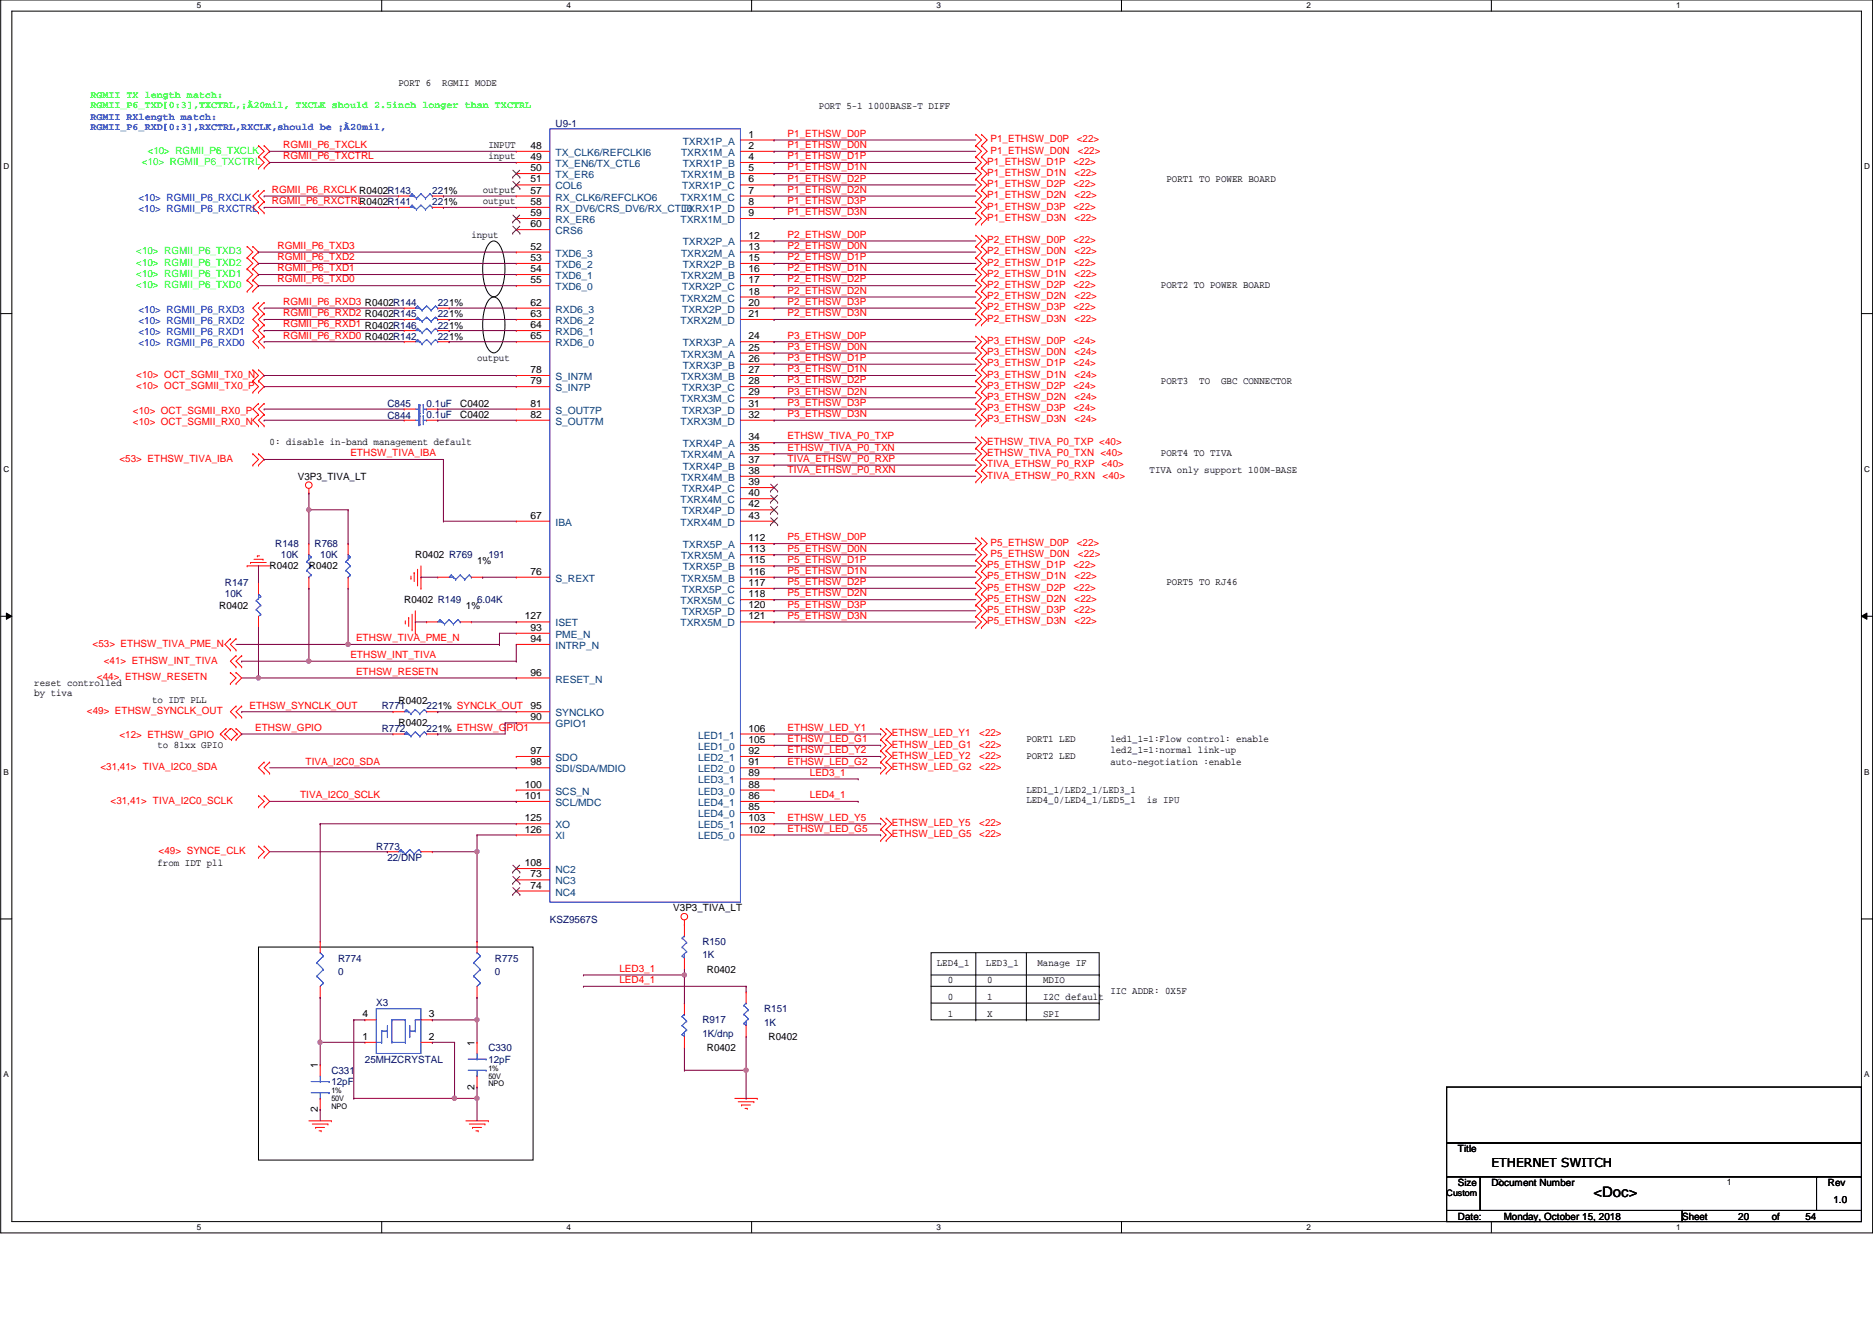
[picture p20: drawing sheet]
<svg xmlns="http://www.w3.org/2000/svg" width="420mm" height="297mm" viewBox="0 0 420 297" stroke-linecap="round" stroke-linejoin="round" font-family="sans-serif">
<defs><g id="words">
<text font-size="3.3" x="357.5" y="268.5">&lt;Doc&gt;</text>
<text font-size="2.8" x="334.6" y="261.7">ETHERNET SWITCH</text>
<g font-size="2.2" fill="#0f0">
<text x="20.3" y="22">RGMII TX length match:</text>
<text x="20.3" y="24.2">RGMII_P6_TXD[0:3],TXCTRL,¡À20mil, TXCLK should 2.5inch longer than TXCTRL</text>
<text x="33.1" y="34.5">&lt;10&gt; RGMII_P6_TXCLK</text>
<text x="30.6" y="59.6">&lt;10&gt; RGMII_P6_TXD2</text>
<text x="30.6" y="62.1">&lt;10&gt; RGMII_P6_TXD1</text>
<text x="30.6" y="64.6">&lt;10&gt; RGMII_P6_TXD0</text>
</g>
<g font-size="2.2">
<text x="89.4" y="19.4">PORT 6</text>
<text x="99.2" y="19.4">RGMII MODE</text>
<text x="183.7" y="24.4">PORT 5-1 1000BASE-T DIFF</text>
<text x="109.5" y="33.2">INPUT</text>
<text x="109.5" y="35.8">input</text>
<text x="119" y="33.4">48</text>
<text x="119" y="35.9">49</text>
<text x="167.9" y="30.9">1</text>
<text x="167.9" y="33.4">2</text>
<text x="167.9" y="35.9">4</text>
<text x="119" y="38.4">50</text>
<text x="119" y="40.9">51</text>
<text x="167.9" y="38.4">5</text>
<text x="167.9" y="40.9">6</text>
<text x="261.7" y="40.8">PORT1 TO POWER BOARD</text>
<text x="108.3" y="43.3">output</text>
<text x="108.3" y="45.8">output</text>
<text x="119" y="43.4">57</text>
<text x="119" y="46">58</text>
<text x="167.9" y="43.4">7</text>
<text x="167.9" y="46">8</text>
<text x="105.7" y="53.3">input</text>
<text x="119" y="48.5">59</text>
<text x="119" y="51">60</text>
<text x="167.9" y="48.5">9</text>
<text x="167.9" y="53.5">12</text>
<text x="119" y="56">52</text>
<text x="119" y="58.5">53</text>
<text x="167.9" y="56">13</text>
<text x="167.9" y="58.5">15</text>
<text x="119" y="61">54</text>
<text x="119" y="63.5">55</text>
<text x="167.9" y="61">16</text>
<text x="167.9" y="63.5">17</text>
<text x="260.4" y="64.7">PORT2 TO POWER BOARD</text>
<text x="119" y="68.6">62</text>
<text x="119" y="71.1">63</text>
<text x="167.9" y="66.1">18</text>
<text x="167.9" y="68.6">20</text>
<text x="167.9" y="71.1">21</text>
<text x="119" y="73.6">64</text>
<text x="119" y="76.1">65</text>
<text x="167.9" y="76.1">24</text>
<text x="107" y="81">output</text>
<text x="119" y="83.7">78</text>
<text x="167.9" y="78.7">25</text>
<text x="167.9" y="81.2">26</text>
<text x="167.9" y="83.7">27</text>
<text x="119" y="86.2">79</text>
<text x="167.9" y="86.2">28</text>
<text x="167.9" y="88.7">29</text>
<text x="260.4" y="86.1">PORT3</text>
<text x="269" y="86.1">TO</text>
<text x="273.9" y="86.1">GBC CONNECTOR</text>
<text x="103.2" y="93.8">C0402</text>
<text x="103.2" y="91.3">C0402</text>
<text x="119" y="91.2">81</text>
<text x="119" y="93.7">82</text>
<text x="167.9" y="91.2">31</text>
<text x="167.9" y="93.7">32</text>
<text x="60.5" y="99.9">0: disable in-band management default</text>
<text x="167.9" y="98.8">34</text>
<text x="167.9" y="101.3">35</text>
<text x="66.8" y="107.6">V3P3_TIVA_LT</text>
<text x="167.9" y="103.8">37</text>
<text x="167.9" y="106.3">38</text>
<text x="257.9" y="106.2">TIVA only support 100M-BASE</text>
<text x="260.4" y="102.4">PORT4 TO TIVA</text>
<text x="167.9" y="108.8">39</text>
<text x="167.9" y="111.3">40</text>
<text x="167.9" y="113.8">42</text>
<text x="119" y="116.4">67</text>
<text x="167.9" y="116.4">43</text>
<text x="93.2" y="125.2">R0402 R769</text>
<text x="167.9" y="121.4">112</text>
<text x="167.9" y="123.9">113</text>
<text x="60.5" y="127.8">R0402</text>
<text x="69.3" y="127.8">R0402</text>
<text x="107" y="126.5">1%</text>
<text x="119" y="128.9">76</text>
<text x="167.9" y="126.4">115</text>
<text x="167.9" y="128.9">116</text>
<text x="167.9" y="131.4">117</text>
<text x="261.7" y="131.3">PORT5 TO RJ46</text>
<text x="49.2" y="136.6">R0402</text>
<text x="90.7" y="135.3">R0402 R149</text>
<text x="104.5" y="136.6">1%</text>
<text x="167.9" y="134">118</text>
<text x="167.9" y="136.5">120</text>
<text x="117.8" y="139">127</text>
<text x="119" y="141.5">93</text>
<text x="167.9" y="139">121</text>
<text x="119" y="144">94</text>
<text x="7.7" y="153.9">reset controlled</text>
<text x="119" y="151.6">96</text>
<text x="7.7" y="156.2">by tiva</text>
<text x="34.1" y="157.7">to IDT PLL</text>
<text x="89.4" y="157.9">R0402</text>
<text x="119" y="161.6">90</text>
<text x="119" y="159.1">95</text>
<text x="35.3" y="167.8">to 81xx GPIO</text>
<text x="89.4" y="162.9">R0402</text>
<text x="167.9" y="166.7">105</text>
<text x="167.9" y="164.1">106</text>
<text x="230.2" y="166.5">PORT1 LED</text>
<text x="249.1" y="166.5">led1_1=1:Flow control: enable</text>
<text x="119" y="169.2">97</text>
<text x="119" y="171.7">98</text>
<text x="167.9" y="171.7">91</text>
<text x="167.9" y="169.2">92</text>
<text x="230.2" y="170.3">PORT2 LED</text>
<text x="249.1" y="169">led2_1=1:normal link-up</text>
<text x="249.1" y="171.5">auto-negotiation :enable</text>
<text x="117.8" y="176.7">100</text>
<text x="117.8" y="179.2">101</text>
<text x="167.9" y="179.2">86</text>
<text x="167.9" y="176.7">88</text>
<text x="167.9" y="174.2">89</text>
<text x="230.2" y="177.8">LED1_1/LED2_1/LED3_1</text>
<text x="117.8" y="184.3">125</text>
<text x="167.9" y="181.7">85</text>
<text x="167.9" y="184.3">103</text>
<text x="230.2" y="180.1">LED4_0/LED4_1/LED5_1</text>
<text x="257.2" y="180.1">is IPU</text>
<text x="117.8" y="186.8">126</text>
<text x="167.9" y="186.8">102</text>
<text x="35.3" y="194.2">from IDT pll</text>
<text x="117.8" y="194.3">108</text>
<text x="119" y="196.8">73</text>
<text x="119" y="199.3">74</text>
<text x="151" y="204.4">V3P3_TIVA_LT</text>
<text x="158.6" y="218.3">R0402</text>
<text x="210.1" y="216.8">LED4_1</text>
<text x="212.6" y="220.6">0</text>
<text x="221.2" y="216.8">LED3_1</text>
<text x="221.4" y="220.6">0</text>
<text x="232.7" y="216.8">Manage IF</text>
<text x="234" y="220.6">MDIO</text>
<text x="212.6" y="224.4">0</text>
<text x="221.4" y="224.4">1</text>
<text x="234" y="224.4">I2C default</text>
<text x="249.1" y="223.1">IIC ADDR: 0X5F</text>
<text x="81.4" y="228.3">4</text>
<text x="81.4" y="233.3">1</text>
<text x="96.2" y="228.3">3</text>
<text x="96.2" y="233.3">2</text>
<text x="172.4" y="233.3">R0402</text>
<text x="212.6" y="228.1">1</text>
<text x="221.4" y="228.1">X</text>
<text x="234" y="228.1">SPI</text>
<text x="71.3" y="239.6" transform="rotate(-90 71.3 239.6)">1</text>
<text x="106.5" y="234.6" transform="rotate(-90 106.5 234.6)">1</text>
<text x="158.6" y="235.9">R0402</text>
<text x="106.5" y="244.4" transform="rotate(-90 106.5 244.4)">2</text>
<text x="71.3" y="249.5" transform="rotate(-90 71.3 249.5)">2</text>
<text x="327.1" y="258.5">Title</text>
<text x="327.1" y="266.1">Size</text>
<text x="334.6" y="266.1">Document Number</text>
<text x="410" y="266.1">Rev</text>
<text x="411.3" y="269.8">1.0</text>
<text x="327.1" y="273.6">Date:</text>
<text x="337.3" y="273.6">Monday, October 15, 2018</text>
<text x="377.3" y="273.6">Sheet</text>
<text x="389.9" y="273.6">20</text>
<text x="397.5" y="273.6">of</text>
<text x="405" y="273.6">54</text>
</g>
<g font-size="2.2" fill="#00f">
<text x="20.3" y="27">RGMII RXlength match:</text>
<text x="20.3" y="29.3">RGMII_P6_RXD[0:3],RXCTRL,RXCLK,should be ¡À20mil,</text>
<text x="31.1" y="45">&lt;10&gt; RGMII_P6_RXCLK</text>
<text x="31.1" y="47.5">&lt;10&gt; RGMII_P6_RXCTRL</text>
<text x="31.1" y="70.1">&lt;10&gt; RGMII_P6_RXD3</text>
<text x="31.1" y="72.7">&lt;10&gt; RGMII_P6_RXD2</text>
<text x="31.1" y="75.2">&lt;10&gt; RGMII_P6_RXD1</text>
<text x="31.1" y="77.7">&lt;10&gt; RGMII_P6_RXD0</text>
</g>
<g font-size="2.2" fill="#000080">
<text x="124.6" y="28.4">U9-1</text>
<text x="97" y="43.5">221%</text>
<text x="97" y="46">221%</text>
<text x="98.2" y="68.7">221%</text>
<text x="98.2" y="71.2">221%</text>
<text x="98.2" y="73.7">221%</text>
<text x="98.2" y="76.2">221%</text>
<text x="86.9" y="94.1">C844</text>
<text x="86.9" y="91.3">C845</text>
<text x="95.7" y="91.3">0.1uF</text>
<text x="95.7" y="93.8">0.1uF</text>
<text x="61.8" y="122.7">R148</text>
<text x="63" y="125.2">10K</text>
<text x="70.6" y="122.7">R768</text>
<text x="71.8" y="125.2">10K</text>
<text x="109.5" y="125.2">191</text>
<text x="50.5" y="131.5">R147</text>
<text x="50.5" y="134">10K</text>
<text x="107" y="135.3">6.04K</text>
<text x="85.6" y="159.2">R771</text>
<text x="95.7" y="159.2">221% SYNCLK_OUT</text>
<text x="85.6" y="164.2">R772</text>
<text x="95.7" y="164.2">221% ETHSW_GPIO1</text>
<text x="84.4" y="190.6">R773</text>
<text x="86.9" y="193.1">22/DNP</text>
<text x="123.3" y="207">KSZ9567S</text>
<text x="75.9" y="215.8">R774</text>
<text x="111" y="215.8">R775</text>
<text x="157.6" y="212">R150</text>
<text x="157.6" y="215">1K</text>
<text x="75.9" y="218.8">0</text>
<text x="111" y="218.8">0</text>
<text x="84.4" y="225.8">X3</text>
<text x="171.4" y="227.1">R151</text>
<text x="157.6" y="229.6">R917</text>
<text x="157.6" y="232.6">1K/dnp</text>
<text x="171.4" y="230.1">1K</text>
<text x="81.9" y="238.4">25MHZCRYSTAL</text>
<text x="109.5" y="238.4">12pF</text>
<text x="109.5" y="235.9">C330</text>
<text x="74.3" y="243.4">12pF</text>
<text x="74.3" y="240.9">C331</text>
</g>
<g font-size="2.2" fill="#f00">
<text x="63.5" y="33.2">RGMII_P6_TXCLK</text>
<text x="63.5" y="35.7">RGMII_P6_TXCTRL</text>
<text x="176.7" y="30.7">P1_ETHSW_D0P</text>
<text x="176.7" y="33.2">P1_ETHSW_D0N</text>
<text x="176.7" y="35.7">P1_ETHSW_D1P</text>
<text x="222.2" y="31.9">P1_ETHSW_D0P</text>
<text x="222.2" y="34.5">P1_ETHSW_D0N</text>
<text x="241.5" y="31.9">&lt;22&gt;</text>
<text x="241.8" y="34.5">&lt;22&gt;</text>
<text x="176.7" y="38.2">P1_ETHSW_D1N</text>
<text x="176.7" y="40.8">P1_ETHSW_D2P</text>
<text x="221.4" y="37">P1_ETHSW_D1P</text>
<text x="221.4" y="39.5">P1_ETHSW_D1N</text>
<text x="221.4" y="42">P1_ETHSW_D2P</text>
<text x="240.8" y="37">&lt;22&gt;</text>
<text x="240.8" y="42">&lt;22&gt;</text>
<text x="241" y="39.5">&lt;22&gt;</text>
<text x="61" y="45.8">RGMII_P6_RXCTRLR0402R141</text>
<text x="61" y="43.3">RGMII_P6_RXCLK R0402R143</text>
<text x="176.7" y="43.3">P1_ETHSW_D2N</text>
<text x="176.7" y="45.8">P1_ETHSW_D3P</text>
<text x="221.4" y="44.5">P1_ETHSW_D2N</text>
<text x="221.4" y="47">P1_ETHSW_D3P</text>
<text x="240.8" y="47">&lt;22&gt;</text>
<text x="241" y="44.5">&lt;22&gt;</text>
<text x="176.7" y="48.3">P1_ETHSW_D3N</text>
<text x="176.7" y="53.3">P2_ETHSW_D0P</text>
<text x="221.4" y="49.5">P1_ETHSW_D3N</text>
<text x="241" y="49.5">&lt;22&gt;</text>
<text x="62.3" y="55.8">RGMII_P6_TXD3</text>
<text x="62.3" y="58.4">RGMII_P6_TXD2</text>
<text x="176.7" y="58.4">P2_ETHSW_D1P</text>
<text x="176.7" y="55.8">P2_ETHSW_D0N</text>
<text x="221.4" y="54.6">P2_ETHSW_D0P</text>
<text x="221.4" y="57.1">P2_ETHSW_D0N</text>
<text x="221.4" y="59.6">P2_ETHSW_D1P</text>
<text x="240.8" y="54.6">&lt;22&gt;</text>
<text x="240.8" y="59.6">&lt;22&gt;</text>
<text x="241" y="57.1">&lt;22&gt;</text>
<text x="62.3" y="60.9">RGMII_P6_TXD1</text>
<text x="62.3" y="63.4">RGMII_P6_TXD0</text>
<text x="176.7" y="63.4">P2_ETHSW_D2P</text>
<text x="176.7" y="65.9">P2_ETHSW_D2N</text>
<text x="176.7" y="60.9">P2_ETHSW_D1N</text>
<text x="221.4" y="62.1">P2_ETHSW_D1N</text>
<text x="221.4" y="64.6">P2_ETHSW_D2P</text>
<text x="240.8" y="64.6">&lt;22&gt;</text>
<text x="241" y="62.1">&lt;22&gt;</text>
<text x="63.5" y="68.4">RGMII_P6_RXD3 R0402R144</text>
<text x="63.5" y="71">RGMII_P6_RXD2 R0402R145</text>
<text x="176.7" y="71">P2_ETHSW_D3N</text>
<text x="176.7" y="68.4">P2_ETHSW_D3P</text>
<text x="221.4" y="67.1">P2_ETHSW_D2N</text>
<text x="221.4" y="69.6">P2_ETHSW_D3P</text>
<text x="240.8" y="69.6">&lt;22&gt;</text>
<text x="241" y="67.1">&lt;22&gt;</text>
<text x="63.5" y="73.4">RGMII_P6_RXD1 R0402R146</text>
<text x="63.5" y="75.9">RGMII_P6_RXD0 R0402R142</text>
<text x="176.7" y="75.9">P3_ETHSW_D0P</text>
<text x="221.4" y="72.2">P2_ETHSW_D3N</text>
<text x="221.4" y="77.2">P3_ETHSW_D0P</text>
<text x="240.8" y="77.2">&lt;24&gt;</text>
<text x="241" y="72.2">&lt;22&gt;</text>
<text x="176.7" y="81">P3_ETHSW_D1P</text>
<text x="176.7" y="83.5">P3_ETHSW_D1N</text>
<text x="176.7" y="78.5">P3_ETHSW_D0N</text>
<text x="221.4" y="79.7">P3_ETHSW_D0N</text>
<text x="221.4" y="82.2">P3_ETHSW_D1P</text>
<text x="240.8" y="82.2">&lt;24&gt;</text>
<text x="241" y="79.7">&lt;24&gt;</text>
<text x="30.6" y="84.8">&lt;10&gt; OCT_SGMII_TX0_N</text>
<text x="30.6" y="87.2">&lt;10&gt; OCT_SGMII_TX0_P</text>
<text x="176.7" y="86">P3_ETHSW_D2P</text>
<text x="176.7" y="88.5">P3_ETHSW_D2N</text>
<text x="221.4" y="84.8">P3_ETHSW_D1N</text>
<text x="221.4" y="87.2">P3_ETHSW_D2P</text>
<text x="221.4" y="89.8">P3_ETHSW_D2N</text>
<text x="240.8" y="87.2">&lt;24&gt;</text>
<text x="241" y="84.8">&lt;24&gt;</text>
<text x="241" y="89.8">&lt;24&gt;</text>
<text x="29.8" y="92.8">&lt;10&gt; OCT_SGMII_RX0_P</text>
<text x="29.8" y="95.3">&lt;10&gt; OCT_SGMII_RX0_N</text>
<text x="176.7" y="93.6">P3_ETHSW_D3N</text>
<text x="176.7" y="91.1">P3_ETHSW_D3P</text>
<text x="221.4" y="92.3">P3_ETHSW_D3P</text>
<text x="221.4" y="94.8">P3_ETHSW_D3N</text>
<text x="240.8" y="92.3">&lt;24&gt;</text>
<text x="241" y="94.8">&lt;24&gt;</text>
<text x="176.7" y="98.6">ETHSW_TIVA_P0_TXP</text>
<text x="176.7" y="101.1">ETHSW_TIVA_P0_TXN</text>
<text x="221.4" y="99.8">ETHSW_TIVA_P0_TXP &lt;40&gt;</text>
<text x="26.8" y="103.6">&lt;53&gt; ETHSW_TIVA_IBA</text>
<text x="78.6" y="102.4">ETHSW_TIVA_IBA</text>
<text x="176.7" y="103.6">TIVA_ETHSW_P0_RXP</text>
<text x="176.7" y="106.1">TIVA_ETHSW_P0_RXN</text>
<text x="221.4" y="102.4">ETHSW_TIVA_P0_TXN &lt;40&gt;</text>
<text x="221.4" y="104.9">TIVA_ETHSW_P0_RXP &lt;40&gt;</text>
<text x="221.4" y="107.4">TIVA_ETHSW_P0_RXN</text>
<text x="247.3" y="107.4">&lt;40&gt;</text>
<text x="176.7" y="121.2">P5_ETHSW_D0P</text>
<text x="176.7" y="123.7">P5_ETHSW_D0N</text>
<text x="222.2" y="122.5">P5_ETHSW_D0P</text>
<text x="222.2" y="125">P5_ETHSW_D0N</text>
<text x="241.5" y="122.5">&lt;22&gt;</text>
<text x="241.8" y="125">&lt;22&gt;</text>
<text x="176.7" y="126.2">P5_ETHSW_D1P</text>
<text x="176.7" y="128.8">P5_ETHSW_D1N</text>
<text x="176.7" y="131.3">P5_ETHSW_D2P</text>
<text x="221.4" y="127.5">P5_ETHSW_D1P</text>
<text x="221.4" y="130">P5_ETHSW_D1N</text>
<text x="240.8" y="127.5">&lt;22&gt;</text>
<text x="241" y="130">&lt;22&gt;</text>
<text x="176.7" y="133.8">P5_ETHSW_D2N</text>
<text x="176.7" y="136.3">P5_ETHSW_D3P</text>
<text x="221.4" y="132.5">P5_ETHSW_D2P</text>
<text x="221.4" y="135">P5_ETHSW_D2N</text>
<text x="221.4" y="137.5">P5_ETHSW_D3P</text>
<text x="240.8" y="132.5">&lt;22&gt;</text>
<text x="240.8" y="137.5">&lt;22&gt;</text>
<text x="241" y="135">&lt;22&gt;</text>
<text x="79.9" y="143.8">ETHSW_TIVA_PME_N</text>
<text x="176.7" y="138.8">P5_ETHSW_D3N</text>
<text x="221.4" y="140.1">P5_ETHSW_D3N</text>
<text x="241" y="140.1">&lt;22&gt;</text>
<text x="20.8" y="145.1">&lt;53&gt; ETHSW_TIVA_PME_N</text>
<text x="23.3" y="148.9">&lt;41&gt; ETHSW_INT_TIVA</text>
<text x="78.6" y="147.6">ETHSW_INT_TIVA</text>
<text x="21.7" y="152.7">&lt;44&gt; ETHSW_RESETN</text>
<text x="79.9" y="151.4">ETHSW_RESETN</text>
<text x="19.5" y="160.2">&lt;49&gt; ETHSW_SYNCLK_OUT</text>
<text x="56" y="159">ETHSW_SYNCLK_OUT</text>
<text x="26.8" y="165.5">&lt;12&gt; ETHSW_GPIO</text>
<text x="57.2" y="164">ETHSW_GPIO</text>
<text x="176.7" y="164">ETHSW_LED_Y1</text>
<text x="176.7" y="166.5">ETHSW_LED_G1</text>
<text x="200.1" y="165.2">ETHSW_LED_Y1</text>
<text x="200.1" y="167.7">ETHSW_LED_G1</text>
<text x="219.7" y="165.2">&lt;22&gt;</text>
<text x="219.7" y="167.7">&lt;22&gt;</text>
<text x="22.5" y="172.8">&lt;31,41&gt; TIVA_I2C0_SDA</text>
<text x="68.5" y="171.5">TIVA_I2C0_SDA</text>
<text x="176.7" y="169">ETHSW_LED_Y2</text>
<text x="176.7" y="171.5">ETHSW_LED_G2</text>
<text x="200.1" y="170.2">ETHSW_LED_Y2</text>
<text x="200.1" y="172.8">ETHSW_LED_G2</text>
<text x="219.7" y="170.2">&lt;22&gt;</text>
<text x="219.7" y="172.8">&lt;22&gt;</text>
<text x="67.3" y="179.1">TIVA_I2C0_SCLK</text>
<text x="181.7" y="179.1">LED4_1</text>
<text x="181.7" y="174">LED3_1</text>
<text x="24.8" y="180.3">&lt;31,41&gt; TIVA_I2C0_SCLK</text>
<text x="176.7" y="184.1">ETHSW_LED_Y5</text>
<text x="200.1" y="185.3">ETHSW_LED_Y5</text>
<text x="219.7" y="185.3">&lt;22&gt;</text>
<text x="35.6" y="191.6">&lt;49&gt; SYNCE_CLK</text>
<text x="176.7" y="186.6">ETHSW_LED_G5</text>
<text x="200.1" y="187.8">ETHSW_LED_G5</text>
<text x="219.7" y="187.8">&lt;22&gt;</text>
<text x="139" y="220.6">LED4_1</text>
<text x="139" y="218">LED3_1</text>
</g>
<g font-size="2.2" fill="#004080">
<text x="124.6" y="35">TX_CLK6/REFCLKI6</text>
<text x="152.8" y="35">TXRX1M_A</text>
<text x="153.2" y="32.4">TXRX1P_A</text>
<text x="124.6" y="37.5">TX_EN6/TX_CTL6</text>
<text x="124.6" y="40">TX_ER6</text>
<text x="152.8" y="40">TXRX1M_B</text>
<text x="153.2" y="37.5">TXRX1P_B</text>
<text x="124.6" y="42.5">COL6</text>
<text x="124.6" y="45">RX_CLK6/REFCLKO6</text>
<text x="124.6" y="47.5">RX_DV6/CRS_DV6/RX_CTL6</text>
<text x="152.6" y="45">TXRX1M_C</text>
<text x="153" y="42.5">TXRX1P_C</text>
<text x="153" y="47.5">TXRX1P_D</text>
<text x="124.6" y="50">RX_ER6</text>
<text x="124.6" y="52.5">CRS6</text>
<text x="152.6" y="50">TXRX1M_D</text>
<text x="124.6" y="57.6">TXD6_3</text>
<text x="152.8" y="57.6">TXRX2M_A</text>
<text x="153.2" y="55.1">TXRX2P_A</text>
<text x="124.6" y="60.1">TXD6_2</text>
<text x="124.6" y="62.6">TXD6_1</text>
<text x="124.6" y="65.1">TXD6_0</text>
<text x="152.8" y="62.6">TXRX2M_B</text>
<text x="153" y="65.1">TXRX2P_C</text>
<text x="153.2" y="60.1">TXRX2P_B</text>
<text x="124.6" y="70.1">RXD6_3</text>
<text x="152.6" y="67.6">TXRX2M_C</text>
<text x="153" y="70.1">TXRX2P_D</text>
<text x="124.6" y="72.7">RXD6_2</text>
<text x="124.6" y="75.2">RXD6_1</text>
<text x="124.6" y="77.7">RXD6_0</text>
<text x="152.6" y="72.7">TXRX2M_D</text>
<text x="153.2" y="77.7">TXRX3P_A</text>
<text x="152.8" y="80.2">TXRX3M_A</text>
<text x="153.2" y="82.7">TXRX3P_B</text>
<text x="124.6" y="85.3">S_IN7M</text>
<text x="124.6" y="87.8">S_IN7P</text>
<text x="152.8" y="85.3">TXRX3M_B</text>
<text x="153" y="87.8">TXRX3P_C</text>
<text x="124.6" y="92.8">S_OUT7P</text>
<text x="124.6" y="95.3">S_OUT7M</text>
<text x="152.6" y="90.3">TXRX3M_C</text>
<text x="152.6" y="95.3">TXRX3M_D</text>
<text x="153" y="92.8">TXRX3P_D</text>
<text x="153.2" y="100.3">TXRX4P_A</text>
<text x="152.8" y="102.8">TXRX4M_A</text>
<text x="152.8" y="107.9">TXRX4M_B</text>
<text x="153.2" y="105.4">TXRX4P_B</text>
<text x="152.6" y="112.9">TXRX4M_C</text>
<text x="153" y="110.4">TXRX4P_C</text>
<text x="124.6" y="117.9">IBA</text>
<text x="152.6" y="117.9">TXRX4M_D</text>
<text x="153" y="115.4">TXRX4P_D</text>
<text x="152.8" y="125.5">TXRX5M_A</text>
<text x="153.2" y="123">TXRX5P_A</text>
<text x="124.6" y="130.5">S_REXT</text>
<text x="152.8" y="130.5">TXRX5M_B</text>
<text x="153.2" y="128">TXRX5P_B</text>
<text x="152.6" y="135.6">TXRX5M_C</text>
<text x="153" y="133">TXRX5P_C</text>
<text x="124.6" y="143.1">PME_N</text>
<text x="124.6" y="140.5">ISET</text>
<text x="152.6" y="140.5">TXRX5M_D</text>
<text x="153" y="138">TXRX5P_D</text>
<text x="124.6" y="145.6">INTRP_N</text>
<text x="124.6" y="153.1">RESET_N</text>
<text x="124.6" y="160.7">SYNCLKO</text>
<text x="124.6" y="163.2">GPIO1</text>
<text x="156.6" y="165.7">LED1_1</text>
<text x="124.6" y="170.7">SDO</text>
<text x="124.6" y="173.3">SDI/SDA/MDIO</text>
<text x="156.6" y="173.3">LED2_0</text>
<text x="156.6" y="170.7">LED2_1</text>
<text x="156.6" y="168.2">LED1_0</text>
<text x="124.6" y="178.3">SCS_N</text>
<text x="156.6" y="178.3">LED3_0</text>
<text x="156.6" y="175.8">LED3_1</text>
<text x="124.6" y="180.8">SCL/MDC</text>
<text x="124.6" y="185.8">XO</text>
<text x="156.6" y="183.3">LED4_0</text>
<text x="156.6" y="180.8">LED4_1</text>
<text x="156.6" y="185.8">LED5_1</text>
<text x="124.6" y="188.3">XI</text>
<text x="156.6" y="188.3">LED5_0</text>
<text x="124.6" y="195.9">NC2</text>
<text x="124.6" y="198.4">NC3</text>
<text x="124.6" y="200.9">NC4</text>
</g>
<g font-size="2.2" fill="#00ff40">
<text x="31.8" y="37">&lt;10&gt; RGMII_P6_TXCTRL</text>
<text x="30.6" y="57.1">&lt;10&gt; RGMII_P6_TXD3</text>
</g>
<g font-size="2">
<text x="324.5" y="268.4">Custom</text>
<text x="335.9" y="265.9">2</text>
<text x="387.4" y="265.9">1</text>
</g>
<g font-size="1.8">
<text x="44.1" y="1.9">5</text>
<text x="127.1" y="1.9">4</text>
<text x="210.1" y="1.9">3</text>
<text x="293.1" y="1.9">2</text>
<text x="376" y="1.9">1</text>
<text x=".8" y="38">D</text>
<text x="418.2" y="38">D</text>
<text x=".8" y="105.9">C</text>
<text x="418.2" y="105.9">C</text>
<text x=".8" y="173.8">B</text>
<text x="418.2" y="173.8">B</text>
<text x=".8" y="241.7">A</text>
<text x="418.2" y="241.7">A</text>
<text x="44.1" y="275.9">5</text>
<text x="127.1" y="275.9">4</text>
<text x="210.1" y="275.9">3</text>
<text x="293.1" y="275.9">2</text>
<text x="376" y="275.9">1</text>
</g>
<g font-size="1.7">
<text x="74.3" y="245.2">1%</text>
<text x="109.5" y="243.8">NPO</text>
<text x="109.5" y="242">50V</text>
<text x="109.5" y="240.2">1%</text>
<text x="74.3" y="248.8">NPO</text>
<text x="74.3" y="247">50V</text>
</g>
</g></defs>
<path d="M.2 0h419.9v276.6h-419.9zM2.7 2.5h414.9v271.6h-414.9z" fill="none" stroke="#000" stroke-width=".22"/>
<g fill="#fff">
<path d="M44.1 .3h1v1.9h-1z"/>
<path d="M44.1 274.3h1v2h-1z"/>
</g>
<path d="M85.6 0v2.5M85.6 274.1v2.5" fill="none" stroke="#000" stroke-width=".22"/>
<g fill="#fff">
<path d="M127.1 .3h1v1.9h-1z"/>
<path d="M127.1 274.3h1v2h-1z"/>
</g>
<path d="M168.6 0v2.5M168.6 274.1v2.5" fill="none" stroke="#000" stroke-width=".22"/>
<g fill="#fff">
<path d="M210.1 .3h1v1.9h-1z"/>
<path d="M210.1 274.3h1v2h-1z"/>
</g>
<path d="M251.6 0v2.5M251.6 274.1v2.5" fill="none" stroke="#000" stroke-width=".22"/>
<g fill="#fff">
<path d="M293.1 .3h.9v1.9h-.9z"/>
<path d="M293.1 274.3h.9v2h-.9z"/>
</g>
<path d="M334.5 0v2.5M334.5 274.1v2.5" fill="none" stroke="#000" stroke-width=".22"/>
<g fill="#fff">
<path d="M376 .3h1v1.9h-1z"/>
<path d="M376 274.3h1v2h-1z"/>
<path d="M.8 36.4h1.3v2h-1.3z"/>
<path d="M418.2 36.4h1.3v2h-1.3z"/>
<path d="M.8 104.3h1.3v2h-1.3z"/>
<path d="M418.2 104.3h1.3v2h-1.3z"/>
</g>
<path d="M.2 70.4h2.5M417.6 70.4h2.5" fill="none" stroke="#000" stroke-width=".22"/>
<g fill="#fff">
<path d="M.8 172.2h1.2v2h-1.2z"/>
<path d="M418.2 172.2h1.2v2h-1.2z"/>
</g>
<path d="M.2 138.3h2.5M1.4 137.5l1.3 .8-1.3 .6zM417.6 138.3l1.2-.8v1.4zM417.6 138.3h2.5" fill="none" stroke="#000" stroke-width=".22"/>
<path d="M1.4 137.5l1.3 .8-1.3 .6zM417.6 138.3l1.2-.8v1.4z" fill="#000"/>
<g fill="#fff">
<path d="M.8 240.1h1.2v2h-1.2z"/>
<path d="M418.2 240.1h1.2v2h-1.2z"/>
</g>
<g fill="none" stroke="#000" stroke-width=".22">
<path d="M109.9 54.5a1.28 1.28 0 0 1 2.1 .4 12.3 12.3 0 0 1 0 10.8 1.35 1.35 0 0 1-1.2 .9 1.35 1.35 0 0 1-1.3-.9 12.5 12.5 0 0 1 0-10.8zM109.9 67a1.28 1.28 0 0 1 2.1 .5 12.3 12.3 0 0 1 0 10.8 1.35 1.35 0 0 1-1.2 .9 1.35 1.35 0 0 1-1.3-.9 12.5 12.5 0 0 1 0-10.8zM.2 206.2h2.5M58 212.5h61.6v47.8h-61.6zM208.9 213.7h37.7v15.1h-37.7zM208.9 218.7h37.7M218.9 213.7v15.1M230.2 213.7v15.1M246.6 218.7h.1M417.6 206.2h2.5M208.9 221.3h37.7M208.9 225h37.7"/>
<path d="M218.9 228.8h.1M230.2 228.8h.1M246.6 221.3h.1M246.6 225h.1M324.5 243.9h93.1v12.6h-93.1zM324.5 256.5h93.1v7.5h-93.1zM324.5 264h7.6v7.6h-7.6zM324.5 271.6h52.8v2.5h-52.8zM332.1 264h75.4v7.6h-75.4zM377.3 271.6h40.3v2.5h-40.3zM407.5 264h10.1v7.6h-10.1z"/>
</g>
<g fill="none" stroke="#f00" stroke-width=".22">
<path d="M58 35.2h.1M58 37.7h.1M58 32.7h.1M58 35.2l1.3 1.2-1.3 1.3M58 32.7l1.3 1.3-1.3 1.2M59.3 37.7h.1M59.3 35.2h.1M59.3 32.7h.1M59.3 35.2l1.2 1.2-1.2 1.3M59.3 32.7l1.2 1.3-1.2 1.2M115.8 34h.1M115.8 36.4h.1"/>
<path d="M115.8 38.9h.1M115.8 34h7.5M115.8 36.4h7.5M115.8 38.9h7.5M166.1 31.4h7.5M166.1 34h7.5M166.1 36.4h7.5M166.1 38.9h7.5M173.6 31.4h.1M173.6 34h.1M173.6 36.4h.1M173.6 38.9h.1"/>
<path d="M218.9 30.1h.1M218.9 32.7h.1M218.9 35.2h.1M218.9 37.7h.1M218.9 30.1l1.3 1.3-1.3 1.3M218.9 32.7l1.3 1.3-1.3 1.2M218.9 35.2l1.3 1.2-1.3 1.3M218.9 37.7l1.3 1.2-1.3 1.3M220.2 30.1h.1M220.2 32.7h.1M220.2 35.2h.1M220.2 37.7h.1"/>
<path d="M220.2 30.1l1.2 1.3-1.2 1.3M220.2 32.7l1.2 1.3-1.2 1.2M220.2 35.2l1.2 1.2-1.2 1.3M220.2 37.7l1.2 1.2-1.2 1.3M55.4 55.3h.1M55.4 57.8h.1M55.4 55.3l1.3 1.3-1.3 1.2M55.4 57.8l1.3 1.3-1.3 1.2M56.7 57.8h.1M56.7 55.3h.1M56.7 55.3l1.3 1.3-1.3 1.2M56.7 57.8l1.3 1.3-1.3 1.2"/>
<path d="M58 42.7h.1M58 45.3h.1M58 47.8h.1M58 42.7l-1.3 1.3 1.3 1.3M58 45.3l-1.3 1.2 1.3 1.3M59.3 42.7h.1M59.3 45.3h.1M59.3 47.8h.1M59.3 42.7l-1.3 1.3 1.3 1.3M59.3 45.3l-1.3 1.2 1.3 1.3M89.4 44h.1M89.4 46.5h.1"/>
<path d="M89.4 44h2.5M89.4 46.5h2.5M97 44h2.5M97 46.5h2.5M99.5 44h.1M99.5 46.5h.1M115.8 41.5h.1M115.8 56.6h.1M115.8 59.1h.1M115.8 44h.1M115.8 46.5h.1M115.8 49h.1"/>
<path d="M115.8 51.5h.1M115.8 44h7.5M115.8 41.5h7.5M115.8 46.5h7.5M115.8 49h7.5M115.8 56.6h7.5M115.8 59.1h7.5M115.8 51.5h7.5M166.1 44h7.5M166.1 41.5h7.5M166.1 46.5h7.5M166.1 49h7.5"/>
<path d="M166.1 54.1h7.5M166.1 56.6h7.5M166.1 59.1h7.5M173.6 41.5h.1M173.6 44h.1M173.6 46.5h.1M173.6 49h.1M173.6 54.1h.1M173.6 56.6h.1M173.6 59.1h.1M218.9 40.2h.1M218.9 42.7h.1"/>
<path d="M218.9 45.3h.1M218.9 47.8h.1M218.9 50.3h.1M218.9 55.3h.1M218.9 52.8h.1M218.9 57.8h.1M218.9 40.2l1.3 1.3-1.3 1.2M218.9 42.7l1.3 1.3-1.3 1.3M218.9 45.3l1.3 1.2-1.3 1.3M218.9 47.8l1.3 1.2-1.3 1.3M218.9 52.8l1.3 1.3-1.3 1.2M218.9 55.3l1.3 1.3-1.3 1.2"/>
<path d="M218.9 57.8l1.3 1.3-1.3 1.2M220.2 40.2h.1M220.2 42.7h.1M220.2 45.3h.1M220.2 47.8h.1M220.2 50.3h.1M220.2 55.3h.1M220.2 52.8h.1M220.2 57.8h.1M220.2 40.2l1.2 1.3-1.2 1.2M220.2 42.7l1.2 1.3-1.2 1.3M220.2 45.3l1.2 1.2-1.2 1.3"/>
<path d="M220.2 47.8l1.2 1.2-1.2 1.3M220.2 52.8l1.2 1.3-1.2 1.2M220.2 55.3l1.2 1.3-1.2 1.2M220.2 57.8l1.2 1.3-1.2 1.2M55.4 60.3h.1M55.4 62.9h.1M55.4 65.4h.1M55.4 60.3l1.3 1.3-1.3 1.3M55.4 62.9l1.3 1.2-1.3 1.3M56.7 60.3h.1M56.7 62.9h.1M56.7 65.4h.1"/>
<path d="M56.7 60.3l1.3 1.3-1.3 1.3M56.7 62.9l1.3 1.2-1.3 1.3M58 67.9h.1M58 70.4h.1M58 72.9h.1M58 75.4h.1M58 77.9h.1M58 67.9l-1.3 1.2 1.3 1.3M58 70.4l-1.3 1.3 1.3 1.2M58 72.9l-1.3 1.3 1.3 1.2M58 75.4l-1.3 1.3 1.3 1.2M59.3 67.9h.1"/>
<path d="M59.3 70.4h.1M59.3 72.9h.1M59.3 75.4h.1M59.3 77.9h.1M59.3 67.9l-1.3 1.2 1.3 1.3M59.3 70.4l-1.3 1.3 1.3 1.2M59.3 72.9l-1.3 1.3 1.3 1.2M59.3 75.4l-1.3 1.3 1.3 1.2M90.7 69.1h.1M90.7 71.7h.1M90.7 74.2h.1M90.7 76.7h.1"/>
<path d="M90.7 69.1h2.5M90.7 71.7h2.5M90.7 74.2h2.5M90.7 76.7h2.5M98.2 69.1h2.5M98.2 71.7h2.5M98.2 74.2h2.5M98.2 76.7h2.5M100.7 69.1h.1M100.7 71.7h.1M100.7 74.2h.1M100.7 76.7h.1"/>
<path d="M115.8 61.6h.1M115.8 64.1h.1M115.8 69.1h.1M115.8 71.7h.1M115.8 74.2h.1M115.8 76.7h.1M115.8 69.1h7.5M115.8 71.7h7.5M115.8 74.2h7.5M115.8 61.6h7.5M115.8 64.1h7.5M115.8 76.7h7.5"/>
<path d="M166.1 69.1h7.5M166.1 71.7h7.5M166.1 61.6h7.5M166.1 64.1h7.5M166.1 66.6h7.5M166.1 76.7h7.5M166.1 79.2h7.5M173.6 61.6h.1M173.6 64.1h.1M173.6 66.6h.1M173.6 69.1h.1M173.6 71.7h.1"/>
<path d="M173.6 76.7h.1M173.6 79.2h.1M218.9 60.3h.1M218.9 62.9h.1M218.9 65.4h.1M218.9 67.9h.1M218.9 70.4h.1M218.9 72.9h.1M218.9 77.9h.1M218.9 75.4h.1M218.9 60.3l1.3 1.3-1.3 1.3M218.9 62.9l1.3 1.2-1.3 1.3"/>
<path d="M218.9 65.4l1.3 1.2-1.3 1.3M218.9 67.9l1.3 1.2-1.3 1.3M218.9 70.4l1.3 1.3-1.3 1.2M218.9 75.4l1.3 1.3-1.3 1.2M218.9 77.9l1.3 1.3-1.3 1.2M220.2 60.3h.1M220.2 62.9h.1M220.2 65.4h.1M220.2 67.9h.1M220.2 70.4h.1M220.2 72.9h.1M220.2 77.9h.1"/>
<path d="M220.2 75.4h.1M220.2 60.3l1.2 1.3-1.2 1.3M220.2 62.9l1.2 1.2-1.2 1.3M220.2 65.4l1.2 1.2-1.2 1.3M220.2 67.9l1.2 1.2-1.2 1.3M220.2 70.4l1.2 1.3-1.2 1.2M220.2 75.4l1.2 1.3-1.2 1.2M220.2 77.9l1.2 1.3-1.2 1.2M56.7 83h.1M56.7 85.5h.1M56.7 88h.1M56.7 83l1.3 1.2-1.3 1.3"/>
<path d="M56.7 85.5l1.3 1.2-1.3 1.3M58 85.5h.1M58 83h.1M58 88h.1M58 90.5h.1M58 93h.1M58 95.5h.1M58 83l1.3 1.2-1.3 1.3M58 85.5l1.3 1.2-1.3 1.3M58 90.5l-1.3 1.3 1.3 1.2M58 93l-1.3 1.3 1.3 1.2M59.3 90.5h.1"/>
<path d="M59.3 93h.1M59.3 95.5h.1M59.3 90.5l-1.3 1.3 1.3 1.2M59.3 93l-1.3 1.3 1.3 1.2M90.7 94.3h.1M90.7 91.8h.1M90.7 94.3h2.5M90.7 91.8h2.5M95.7 94.3h2.5M95.7 91.8h2.5M98.2 94.3h.1M98.2 91.8h.1"/>
<path d="M115.8 84.2h.1M115.8 86.7h.1M115.8 91.8h.1M115.8 94.3h.1M115.8 94.3h7.5M115.8 91.8h7.5M115.8 84.2h7.5M115.8 86.7h7.5M166.1 94.3h7.5M166.1 91.8h7.5M166.1 81.7h7.5M166.1 84.2h7.5"/>
<path d="M166.1 86.7h7.5M166.1 89.2h7.5M166.1 99.3h7.5M173.6 81.7h.1M173.6 84.2h.1M173.6 86.7h.1M173.6 89.2h.1M173.6 91.8h.1M173.6 94.3h.1M173.6 99.3h.1M218.9 80.4h.1M218.9 83h.1"/>
<path d="M218.9 85.5h.1M218.9 88h.1M218.9 90.5h.1M218.9 93h.1M218.9 95.5h.1M218.9 98h.1M218.9 80.4l1.3 1.3-1.3 1.3M218.9 83l1.3 1.2-1.3 1.3M218.9 85.5l1.3 1.2-1.3 1.3M218.9 88l1.3 1.2-1.3 1.3M218.9 90.5l1.3 1.3-1.3 1.2M218.9 93l1.3 1.3-1.3 1.2"/>
<path d="M218.9 98l1.3 1.3-1.3 1.3M220.2 80.4h.1M220.2 83h.1M220.2 85.5h.1M220.2 88h.1M220.2 90.5h.1M220.2 93h.1M220.2 95.5h.1M220.2 98h.1M220.2 80.4l1.2 1.3-1.2 1.3M220.2 83l1.2 1.2-1.2 1.3M220.2 85.5l1.2 1.2-1.2 1.3"/>
<path d="M220.2 88l1.2 1.2-1.2 1.3M220.2 90.5l1.2 1.3-1.2 1.2M220.2 93l1.2 1.3-1.2 1.2M220.2 98l1.2 1.3-1.2 1.3M56.7 101.8h.1M56.7 104.4h.1M56.7 101.8l1.3 1.3-1.3 1.3M58 104.4h.1M58 101.8h.1M58 101.8l1.3 1.3-1.3 1.3M69.3 110.6h.1M69.3 109.6v1"/>
<path d="M115.8 116.9h.1M115.8 116.9h7.5M166.1 101.8h7.5M166.1 104.4h7.5M166.1 106.8h7.5M166.1 109.4h7.5M166.1 111.9h7.5M166.1 114.4h7.5M166.1 116.9h7.5M173.6 101.8h.1M173.6 104.4h.1M173.6 106.8h.1"/>
<path d="M173.6 109.4h.1M173.6 111.9h.1M173.6 114.4h.1M173.6 116.9h.1M218.9 100.6h.1M218.9 103.1h.1M218.9 105.6h.1M218.9 108.1h.1M218.9 100.6l1.3 1.2-1.3 1.3M218.9 103.1l1.3 1.3-1.3 1.2M218.9 105.6l1.3 1.2-1.3 1.3M220.2 100.6h.1"/>
<path d="M220.2 103.1h.1M220.2 105.6h.1M220.2 108.1h.1M220.2 100.6l1.2 1.2-1.2 1.3M220.2 103.1l1.2 1.3-1.2 1.2M220.2 105.6l1.2 1.2-1.2 1.3M55.4 127h.1M55.4 127h5.1M56.2 126.2h.1M56.2 126.2h3.5M57 125.5h2M57.7 124.7h.1"/>
<path d="M57.7 124.7h.5M58 130.7h.1M58 130.7v2.6M58 138.3v2.5M59 125.5h.1M69.3 122h.1M69.3 132h.1M69.3 122v2.5M69.3 129.5v2.5M78.1 122h.1M78.1 132h.1M78.1 122v2.5"/>
<path d="M78.1 129.5v2.5M90.9 139.8h.1M90.9 139.3v.5M91.7 138.6h.1M91.7 138.6v1.9M92.2 129.8h.1M92.2 129.2v.6M92.4 137.8v3.5M92.9 128.5h.1M92.9 128.5v2M93.2 137v5.1M93.7 131.2h.1"/>
<path d="M93.7 127.7v3.5M94.4 132h.1M94.4 127v5M95.7 139.5h.1M95.7 139.5h2.5M98.2 129.5h.1M98.2 129.5h2.5M103.2 139.5h2.5M105.7 139.5h.1M105.7 129.5h2.6M108.3 129.5h.1M115.8 129.5h.1"/>
<path d="M115.8 139.5h.1M115.8 129.5h7.5M115.8 139.5h7.5M166.1 127h7.5M166.1 129.5h7.5M166.1 122h7.5M166.1 124.5h7.5M166.1 132h7.5M166.1 134.5h7.5M166.1 137h7.5M166.1 139.5h7.5M173.6 122h.1"/>
<path d="M173.6 124.5h.1M173.6 127h.1M173.6 129.5h.1M173.6 132h.1M173.6 134.5h.1M173.6 137h.1M173.6 139.5h.1M218.9 120.7h.1M218.9 123.2h.1M218.9 125.7h.1M218.9 128.2h.1M218.9 130.7h.1"/>
<path d="M218.9 133.3h.1M218.9 135.8h.1M218.9 138.3h.1M218.9 120.7l1.3 1.3-1.3 1.2M218.9 123.2l1.3 1.3-1.3 1.2M218.9 125.7l1.3 1.3-1.3 1.2M218.9 128.2l1.3 1.3-1.3 1.2M218.9 130.7l1.3 1.3-1.3 1.3M218.9 133.3l1.3 1.2-1.3 1.3M218.9 135.8l1.3 1.2-1.3 1.3M218.9 138.3l1.3 1.2-1.3 1.3M220.2 120.7h.1"/>
<path d="M220.2 123.2h.1M220.2 125.7h.1M220.2 128.2h.1M220.2 130.7h.1M220.2 133.3h.1M220.2 135.8h.1M220.2 138.3h.1M220.2 120.7l1.2 1.3-1.2 1.2M220.2 123.2l1.2 1.3-1.2 1.2M220.2 125.7l1.2 1.3-1.2 1.2M220.2 128.2l1.2 1.3-1.2 1.2M220.2 130.7l1.2 1.3-1.2 1.3"/>
<path d="M220.2 133.3l1.2 1.2-1.2 1.3M220.2 135.8l1.2 1.2-1.2 1.3M220.2 138.3l1.2 1.2-1.2 1.3M51.7 150.9h.1M51.7 153.4h.1M51.7 143.3h.1M51.7 145.8h.1M51.7 150.9l1.2 1.2-1.2 1.3M51.7 143.3l-1.3 1.3 1.3 1.2M52.9 153.4h.1M52.9 150.9h.1M52.9 147.1h.1"/>
<path d="M52.9 149.6h.1M52.9 143.3h.1M52.9 145.8h.1M52.9 158.4h.1M52.9 150.9l1.3 1.2-1.3 1.3M52.9 147.1l-1.2 1.2 1.2 1.3M52.9 143.3l-1.2 1.3 1.2 1.2M52.9 158.4l-1.2 1.3 1.2 1.2M54.2 147.1h.1M54.2 149.6h.1M54.2 158.4h.1M54.2 147.1l-1.3 1.2 1.3 1.3"/>
<path d="M54.2 158.4l-1.3 1.3 1.3 1.2M58 140.8h.1M88.2 159.7h.1M88.2 159.7h2.5M92.4 141.3h.1M93.2 142.1h.1M95.7 159.7h2.5M98.2 159.7h.1M115.8 142.1h.1M115.8 144.6h.1M115.8 159.7h.1M115.8 152.1h.1"/>
<path d="M115.8 142.1h7.5M115.8 144.6h7.5M115.8 159.7h7.5M115.8 152.1h7.5M218.9 140.8h.1M220.2 140.8h.1M49.4 164.7h.1M49.4 164.7l1.3 1.2M50.4 164.7h.1M50.4 164.7l1.3 1.2M50.7 163.4h.1M50.7 163.4l-1.3 1.3"/>
<path d="M51.7 163.4h.1M51.7 163.4l-1.3 1.3M51.9 165.9h.1M51.9 163.4l1.3 1.3M52.9 160.9h.1M52.9 163.4h.1M52.9 165.9h.1M52.9 163.4l1.3 1.3-1.3 1.2M53.2 164.7h.1M53.2 164.7l-1.3 1.2M54.2 160.9h.1M58 178.5h.1"/>
<path d="M58 178.5l1.3 1.3-1.3 1.2M59.3 171h.1M59.3 173.5h.1M59.3 178.5h.1M59.3 171l-1.3 1.3 1.3 1.2M59.3 178.5l1.2 1.3-1.2 1.2M60.5 171h.1M60.5 173.5h.1M60.5 171l-1.2 1.3 1.2 1.2M88.2 164.7h.1M88.2 164.7h2.5M95.7 164.7h2.5"/>
<path d="M98.2 164.7h.1M115.8 162.2h.1M115.8 169.7h.1M115.8 172.3h.1M115.8 177.2h.1M115.8 179.8h.1M115.8 179.8h7.5M115.8 177.2h7.5M115.8 162.2h7.5M115.8 172.3h7.5M115.8 169.7h7.5M166.1 164.7h7.5"/>
<path d="M166.1 179.8h7.5M166.1 177.2h7.5M166.1 174.8h7.5M166.1 172.3h7.5M166.1 169.7h7.5M166.1 167.2h7.5M173.6 179.8h.1M173.6 177.2h.1M173.6 174.8h.1M173.6 172.3h.1M173.6 169.7h.1M173.6 167.2h.1"/>
<path d="M173.6 164.7h.1M197.6 165.9h.1M197.6 163.4h.1M197.6 168.4h.1M197.6 171h.1M197.6 173.5h.1M197.6 163.4l1.2 1.3-1.2 1.2M197.6 165.9l1.2 1.3-1.2 1.2M197.6 168.4l1.2 1.3-1.2 1.3M197.6 171l1.2 1.3-1.2 1.2M198.8 165.9h.1M198.8 163.4h.1"/>
<path d="M198.8 168.4h.1M198.8 171h.1M198.8 173.5h.1M198.8 163.4l1.3 1.3-1.3 1.2M198.8 165.9l1.3 1.3-1.3 1.2M198.8 168.4l1.3 1.3-1.3 1.3M198.8 171l1.3 1.3-1.3 1.2M58 181h.1M58 189.8h.1M58 192.4h.1M58 189.8l1.3 1.3-1.3 1.3M59.3 181h.1"/>
<path d="M59.3 192.4h.1M59.3 189.8h.1M59.3 189.8l1.2 1.3-1.2 1.3M86.9 191.1h.1M86.9 191.1h2.5M94.4 191.1h2.6M97 191.1h.1M115.8 197.4h.1M115.8 194.9h.1M115.8 184.8h.1M115.8 187.3h.1M115.8 199.9h.1"/>
<path d="M115.8 197.4h7.5M115.8 187.3h7.5M115.8 184.8h7.5M115.8 194.9h7.5M115.8 199.9h7.5M166.1 182.3h7.5M166.1 187.3h7.5M166.1 184.8h7.5M173.6 182.3h.1M173.6 187.3h.1M173.6 184.8h.1M197.6 186.1h.1"/>
<path d="M197.6 183.6h.1M197.6 188.6h.1M197.6 183.6l1.2 1.2-1.2 1.3M197.6 186.1l1.2 1.2-1.2 1.3M198.8 186.1h.1M198.8 183.6h.1M198.8 188.6h.1M198.8 183.6l1.3 1.2-1.3 1.3M198.8 186.1l1.3 1.2-1.3 1.3M71.8 211.2h.1M71.8 211.2v2.5M107 211.2h.1"/>
<path d="M107 211.2v2.5M153.5 207.4h.1M153.5 217.5h.1M153.5 206.4v3.6M153.5 215v2.5M71.8 223.8h.1M71.8 238.9h.1M71.8 221.3v2.5M71.8 238.9v2.5M81.9 228.8h.1M81.9 233.8h.1M81.9 228.8h2.5"/>
<path d="M81.9 233.8h2.5M94.4 228.8h2.6M94.4 233.8h2.6M97 228.8h.1M97 233.8h.1M107 233.8h.1M107 223.8h.1M107 221.3v2.5M107 233.8v2.5M153.5 235.1h.1M153.5 225h.1M153.5 225v2.5"/>
<path d="M153.5 232.6v2.5M167.4 232.6h.1M167.4 222.5h.1M167.4 222.5v2.5M167.4 230.1v2.5M69.3 251.5h5M70.1 252.2h3.5M70.8 252.9h.1M70.8 252.9h2M71.6 253.7h.4M71.8 248.9h.1M71.8 246.4v2.5"/>
<path d="M72 253.7h.1M73.6 252.2h.1M74.3 251.5h.1M104.5 251.5h5M105.3 252.2h3.5M106 252.9h.1M106 252.9h2M106.8 253.7h.5M107 243.9h.1M107 241.4v2.5M107.3 253.7h.1M108.8 252.2h.1"/>
<path d="M109.5 251.5h.1M164.8 246.4h5.1M165.6 247.2h3.5M166.4 247.9h.1M166.4 247.9h1.9M167.1 248.7h.5M167.6 248.7h.1M169.1 247.2h.1M169.9 246.4h.1"/>
<circle cx="69.3" cy="108.8" r=".74"/>
<circle cx="153.5" cy="205.7" r=".74"/>
</g>
<g fill="none" stroke="#00f" stroke-width=".22">
<path d="M123.3 28.9h42.8v173.5h-42.8zM92.4 43.5h.1M92.4 46h.1M92.4 43.5l-.5 .5h1M92.4 43.5l1 1M92.4 46l-.5 .5h1M92.4 46l1 1M92.9 44h.1M92.9 46.5h.1M93.4 44.5h.1M93.4 47h.1M94.4 43.5h.1"/>
<path d="M94.4 46h.1M94.4 43.5l-1 1M94.4 43.5l1.1 1M94.4 46l-1 1M94.4 46l1.1 1M95.5 44.5h.1M95.5 47h.1M96.5 43.5h.1M96.5 46h.1M96.5 43.5l-1 1M96.5 43.5l.5 .5M96.5 46l-1 1"/>
<path d="M96.5 46l.5 .5M97 44h.1M97 46.5h.1M93.7 68.6h.1M93.7 71.2h.1M93.7 73.7h.1M93.7 76.2h.1M93.7 68.6l-.5 .5h1M93.7 68.6l1 1M93.7 71.2l-.5 .5h1M93.7 71.2l1 .9M93.7 73.7l-.5 .5h1"/>
<path d="M93.7 73.7l1 1M93.7 76.2l-.5 .5h1M93.7 76.2l1 1M94.2 69.1h.1M94.2 71.7h.1M94.2 74.2h.1M94.2 76.7h.1M94.7 69.6h.1M94.7 72.1h.1M94.7 74.7h.1M94.7 77.2h.1M95.7 68.6h.1"/>
<path d="M95.7 71.2h.1M95.7 73.7h.1M95.7 76.2h.1M95.7 68.6l-1 1M95.7 68.6l1 1M95.7 71.2l-1 .9M95.7 71.2l1 .9M95.7 73.7l-1 1M95.7 73.7l1 1M95.7 76.2l-1 1M95.7 76.2l1 1M96.7 69.6h.1"/>
<path d="M96.7 72.1h.1M96.7 74.7h.1M96.7 77.2h.1M97.7 68.6h.1M97.7 71.2h.1M97.7 73.7h.1M97.7 76.2h.1M97.7 68.6l-1 1M97.7 68.6l.5 .5M97.7 71.2l-1 .9M97.7 71.2l.5 .5M97.7 73.7l-1 1"/>
<path d="M97.7 73.7l.5 .5M97.7 76.2l-1 1M97.7 76.2l.5 .5M98.2 69.1h.1M98.2 71.7h.1M98.2 74.2h.1M98.2 76.7h.1M93.2 94.3h.7M93.2 91.8h.7M93.9 94.3h.1M93.9 95.3h.1M93.9 91.8h.1"/>
<path d="M93.9 92.8h.1M93.9 95.3h.3M93.9 92.8h.3M94.2 95.3h.1M94.2 93.3h.1M94.2 92.8h.1M94.2 90.8h.1M94.2 90.8h-.3v2M94.2 93.3h-.3v2M94.2 90.8v2M94.2 93.3v2M94.9 93.3h.1"/>
<path d="M94.9 90.8h.1M94.9 94.3h.8M94.9 90.8v2M94.9 93.3v2M94.9 91.8h.8M95.7 94.3h.1M95.7 91.8h.1M57.5 134.7h.1M57.5 136.8h.1M57.5 134.7l1 1.1M57.5 136.8l1 1M58 138.3h.1"/>
<path d="M58 134.3h.1M58.5 133.8h.1M58.5 135.8h.1M58.5 137.8h.1M58.5 133.8l-.5-.5v1M58.5 133.8l-1 .9M58.5 135.8l-1 1M58.5 137.8l-.5 .5M68.8 126h.1M68.8 128h.1M68.8 126l1 1M68.8 128l1 1"/>
<path d="M69.3 129.5h.1M69.3 125.5h.1M69.8 125h.1M69.8 127h.1M69.8 129h.1M69.8 125l-.5-.5v1M69.8 125l-1 1M69.8 127l-1 1M69.8 129l-.5 .5M77.6 126h.1M77.6 128h.1M77.6 126l1 1"/>
<path d="M77.6 128l1 1M78.1 129.5h.1M78.1 125.5h.1M78.6 125h.1M78.6 127h.1M78.6 129h.1M78.6 125l-.5-.5v1M78.6 125l-1 1M78.6 127l-1 1M78.6 129l-.5 .5M98.7 139h.1M98.7 139l-.5 .5h1"/>
<path d="M98.7 139l1 1M99.2 139.5h.1M100.7 139h.1M100.7 139l-1 1M100.7 139l1 1M101.2 129h.1M101.2 129l-.5 .5h1M101.2 129l1 1M101.7 129.5h.1M102.2 130h.1M102.7 139h.1M102.7 139l-1 1"/>
<path d="M102.7 139l.5 .5M103.2 139.5h.1M103.2 129h.1M103.2 129l-1 1M103.2 129l1.1 1M104.3 130h.1M105.3 129h.1M105.3 129l-1 1M105.3 129l.4 .5M105.7 129.5h.1M91.2 159.2h.1M91.2 159.2l-.5 .5h1"/>
<path d="M91.2 159.2l1 .9M91.7 159.7h.1M93.2 159.2h.1M93.2 159.2l-1 .9M93.2 159.2l1 .9M95.2 159.2h.1M95.2 159.2l-1 .9M95.2 159.2l.5 .5M95.7 159.7h.1M99.7 140h.1M101.7 140h.1M91.2 164.2h.1"/>
<path d="M91.2 164.2l-.5 .5h1M91.2 164.2l1 1M91.7 164.7h.1M92.2 165.2h.1M92.2 160.1h.1M93.2 164.2h.1M93.2 164.2l-1 1M93.2 164.2l1 1M94.2 165.2h.1M94.2 160.1h.1M95.2 164.2h.1M95.2 164.2l-1 1"/>
<path d="M95.2 164.2l.5 .5M95.7 164.7h.1M89.9 190.6h.1M89.9 190.6l-.5 .5h1M89.9 190.6l1 1M90.4 191.1h.1M90.9 191.6h.1M91.9 190.6h.1M91.9 190.6l-1 1M91.9 190.6l1 1M92.9 191.6h.1M93.9 190.6h.1"/>
<path d="M93.9 190.6l-1 1M93.9 190.6l.5 .5M94.4 191.1h.1M71.1 219h.1M71.1 216h.1M71.1 219l1.4 1.5M71.1 216l1.4 1.5M71.8 213.7h.1M71.8 213.7l.7 .8M72.5 217.5h.1M72.5 214.5h.1M72.5 217.5l-1.4 1.5"/>
<path d="M72.5 214.5l-1.4 1.5M106.2 219h.1M106.2 216h.1M106.2 219l1.6 1.5M106.2 216l1.6 1.5M107 213.7h.1M107 213.7l.8 .8M107.8 217.5h.1M107.8 214.5h.1M107.8 217.5l-1.6 1.5M107.8 214.5l-1.6 1.5M153 214.5h.1"/>
<path d="M153 212.5h.1M153 210.4h.1M153 212.5l1 1M153 210.4l1 1.1M153.5 210h.1M153.5 214h.1M153.5 214v1l-.5-.5M153.5 210l-.5 .4M154 213.5h.1M154 211.5h.1M154 213.5l-1 1M154 211.5l-1 1"/>
<path d="M72.5 220.5h.1M72.5 220.5l-.7 .8M84.4 226.3h10v10h-10zM84.4 233.8h1.2M85.6 233.8h.1M85.6 231.3h.1M85.6 231.3h1.3M85.6 231.3v2.5M86.9 232.6h.1M86.9 231.3h.1M86.9 230.1v2.5M87.9 233.8h.1"/>
<path d="M87.9 228.8h.1M87.9 228.8v5M87.9 233.8h3M87.9 228.8h3M90.9 233.8h.1M90.9 228.8h.1M90.9 228.8v5M91.9 232.6h.1M91.9 231.3h.1M91.9 230.1v2.5M91.9 231.3h1.3M93.2 228.8h.1"/>
<path d="M93.2 231.3h.1M93.2 228.8h1.2M93.2 228.8v2.5M105 237.6h4M107 237.6h.1M107 236.3v1.3M107.8 220.5h.1M107.8 220.5l-.8 .8M109 237.6h.1M153 232.1h.1M153 230.1h.1M153 228h.1"/>
<path d="M153 228l1 1.1M153 230.1l1 1M153.5 227.5h.1M153.5 231.6h.1M153.5 231.6v1l-.5-.5M153.5 227.5l-.5 .5M154 231.1h.1M154 229.1h.1M154 231.1l-1 1M154 229.1l-1 1M166.9 229.6h.1M166.9 227.5h.1"/>
<path d="M166.9 225.6h.1M166.9 227.5l1 1.1M166.9 225.6l1 1M167.4 225h.1M167.4 229.1h.1M167.4 229.1v1l-.5-.5M167.4 225l-.5 .6M167.9 228.6h.1M167.9 226.6h.1M167.9 228.6l-1 1M167.9 226.6l-1 .9M69.8 242.7h4"/>
<path d="M69.8 245.2h4M71.8 246.4h.1M71.8 242.7h.1M71.8 241.4v1.3M71.8 245.2v1.2M73.8 242.7h.1M73.8 245.2h.1M105 240.1h4M107 241.4h.1M107 240.1v1.3M109 240.1h.1"/>
</g>
<g fill="none" stroke="#804000" stroke-width=".22">
<path d="M115 39.8h.1M115.1 38.2l1.5 1.6M116.6 38.2l-1.6 1.6M116.6 39.8h.1M115 42.3h.1M115 49.8h.1M115 52.3h.1M115.1 40.7l1.5 1.6M115.1 48.3l1.5 1.5M115.1 50.8l1.5 1.5M116.6 40.7l-1.6 1.6M116.6 48.3l-1.6 1.5"/>
<path d="M116.6 50.8l-1.6 1.5M116.6 42.3h.1M116.6 49.8h.1M116.6 52.3h.1M172.8 110.2h.1M172.8 112.7h.1M172.8 115.2h.1M172.8 117.7h.1M172.9 108.6l1.5 1.6M172.9 111.1l1.5 1.6M172.9 113.6l1.5 1.6M172.9 116.2l1.5 1.5"/>
<path d="M174.4 108.6l-1.6 1.6M174.4 111.1l-1.6 1.6M174.4 113.6l-1.6 1.6M174.4 116.2l-1.6 1.5M174.4 110.2h.1M174.4 112.7h.1M174.4 115.2h.1M174.4 117.7h.1M115 198.2h.1M115 195.7h.1M115.1 196.6l1.5 1.6M115.1 194.1l1.5 1.6"/>
<path d="M115.1 199.1l1.5 1.6M116.6 196.6l-1.6 1.6M116.6 194.1l-1.6 1.6M116.6 199.1l-1.6 1.6M116.6 198.2h.1M116.6 195.7h.1M115 200.7h.1M116.6 200.7h.1"/>
</g>
<g fill="none" stroke="#800040" stroke-width=".22">
<path d="M60.5 34h.1M60.5 36.4h.1M60.5 34h55.3M60.5 36.4h55.3M173.6 31.4h.1M173.6 34h.1M173.6 36.4h.1M173.6 38.9h.1M173.6 31.4h45.3M173.6 34h45.3M173.6 36.4h45.3M173.6 38.9h45.3"/>
<path d="M58 56.6h.1M58 59.1h.1M58 59.1h57.8M58 56.6h57.8M59.3 46.5h.1M59.3 44h.1M59.3 44h30.1M59.3 46.5h30.1M173.6 41.5h.1M173.6 44h.1M173.6 46.5h.1M173.6 49h.1"/>
<path d="M173.6 59.1h.1M173.6 54.1h.1M173.6 56.6h.1M173.6 41.5h45.3M173.6 44h45.3M173.6 46.5h45.3M173.6 49h45.3M173.6 59.1h45.3M173.6 54.1h45.3M173.6 56.6h45.3M58 61.6h.1M58 64.1h.1"/>
<path d="M58 64.1h57.8M58 61.6h57.8M59.3 69.1h.1M59.3 71.7h.1M59.3 74.2h.1M59.3 76.7h.1M59.3 71.7h31.4M59.3 69.1h31.4M59.3 76.7h31.4M59.3 74.2h31.4M173.6 64.1h.1M173.6 66.6h.1"/>
<path d="M173.6 71.7h.1M173.6 69.1h.1M173.6 61.6h.1M173.6 76.7h.1M173.6 79.2h.1M173.6 64.1h45.3M173.6 66.6h45.3M173.6 71.7h45.3M173.6 69.1h45.3M173.6 61.6h45.3M173.6 76.7h45.3M173.6 79.2h45.3"/>
<path d="M173.6 86.7h.1M173.6 89.2h.1M173.6 94.3h.1M173.6 91.8h.1M173.6 81.7h.1M173.6 84.2h.1M173.6 99.3h.1M173.6 86.7h45.3M173.6 89.2h45.3M173.6 94.3h45.3M173.6 91.8h45.3M173.6 81.7h45.3"/>
<path d="M173.6 84.2h45.3M173.6 99.3h45.3M173.6 104.4h.1M173.6 106.8h.1M173.6 101.8h.1M173.6 104.4h45.3M173.6 106.8h45.3M173.6 101.8h45.3M173.6 179.8h18.9M173.6 174.8h18.9M192.5 179.8h.1M192.5 174.8h.1"/>
<path d="M130.9 218.7h.1M130.9 218.7h22.6M130.9 221.3h.1M130.9 221.3h36.5"/>
</g>
<circle cx="153.5" cy="218.7" r=".48" fill="#f0f"/>
<circle cx="153.5" cy="218.7" r=".48" fill="none" stroke="#f0f" stroke-width=".22"/>
<path d="M97 233.8h.1M97 233.8h5M102 233.8h.1M102 233.8v12.6M167.4 221.3h.1M167.4 221.3v1.2M167.4 232.6v7.5M167.4 240.1h.1" fill="none" stroke="#800040" stroke-width=".22"/>
<circle cx="101.9" cy="246.4" r=".49" fill="#f0f"/>
<circle cx="101.9" cy="246.4" r=".49" fill="none" stroke="#f0f" stroke-width=".22"/>
<path d="M71.8 233.8h.1M71.8 233.8h10.1M79.4 228.8h.1M79.4 228.8h2.5M79.4 228.8v17.6M79.4 246.4h.1M79.4 246.4h27.6M102 246.4h.1M107 246.4h.1M107 246.4v5.1" fill="none" stroke="#800040" stroke-width=".22"/>
<circle cx="71.8" cy="233.8" r=".48" fill="#f0f"/>
<circle cx="71.8" cy="233.8" r=".48" fill="none" stroke="#f0f" stroke-width=".22"/>
<path d="M71.8 233.8h.1M71.8 233.8v5.1M97 228.8h.1M97 228.8h10M107 228.8h.1M107 228.8v5M71.8 248.9h.1M71.8 248.9v2.6M107 243.9h.1M107 243.9v2.5" fill="none" stroke="#800040" stroke-width=".22"/>
<circle cx="107" cy="246.4" r=".49" fill="#f0f"/>
<circle cx="107" cy="246.4" r=".49" fill="none" stroke="#f0f" stroke-width=".22"/>
<g fill="none" stroke="#800040" stroke-width=".22">
<path d="M99.5 44h.1M99.5 46.5h.1M99.5 44h16.3M99.5 46.5h16.3M100.7 76.7h.1M100.7 74.2h.1M100.7 71.7h.1M100.7 76.7h15.1M100.7 74.2h15.1M100.7 71.7h15.1M100.7 69.1h15.1M115.8 69.1h.1"/>
<path d="M69.3 110.6h.1M69.3 110.6v3.8M93.2 139.5h.1M93.2 139.5h2.5M105.7 139.5h10.1M115.8 139.5h.1M54.2 152.1h3.8M58 152.1h.1M60.5 172.3h55.3M60.5 179.8h55.3M115.8 179.8h.1M115.8 172.3h.1"/>
<path d="M173.6 164.7h24M173.6 167.2h24M173.6 169.7h24M173.6 172.3h24M197.6 164.7h.1M197.6 167.2h.1M197.6 169.7h.1M197.6 172.3h.1M71.8 184.8h.1M71.8 184.8h44M107 187.3h.1M107 187.3h8.8"/>
</g>
<circle cx="69.3" cy="114.4" r=".49" fill="#f0f"/>
<circle cx="69.3" cy="114.4" r=".49" fill="none" stroke="#f0f" stroke-width=".22"/>
<path d="M69.3 132h.1M69.3 132v16.3h-15.1M54.2 148.3h.1" fill="none" stroke="#800040" stroke-width=".22"/>
<circle cx="69.3" cy="148.3" r=".49" fill="#f0f"/>
<circle cx="69.3" cy="148.3" r=".49" fill="none" stroke="#f0f" stroke-width=".22"/>
<g fill="none" stroke="#800040" stroke-width=".22">
<path d="M69.3 114.4h.1M69.3 114.4v7.6M78.1 132v12.6M52.9 144.6h25.2M69.3 148.3h.1M69.3 148.3h46.5M78.1 144.6h.1M112 142.1h.1M112 144.6h.1M112 142.1h3.8M112 142.1v2.5M115.8 148.3h.1"/>
<path d="M115.8 144.6v3.7"/>
</g>
<circle cx="78.1" cy="144.5" r=".49" fill="#f0f"/>
<circle cx="78.1" cy="144.5" r=".49" fill="none" stroke="#f0f" stroke-width=".22"/>
<g fill="none" stroke="#800040" stroke-width=".22">
<path d="M59.3 84.2h.1M59.3 86.7h.1M59.3 94.3h.1M59.3 91.8h.1M59.3 84.2h56.5M59.3 86.7h56.5M59.3 91.8h31.4M59.3 94.3h31.4M98.2 91.8h.1M98.2 94.3h.1M98.2 91.8h17.6M98.2 94.3h17.6"/>
<path d="M59.3 103.1h.1M59.3 103.1h40.2M69.3 114.4h8.8M78.1 114.4h.1M78.1 114.4v7.6M99.5 116.9h.1M99.5 103.1h.1M99.5 116.9h16.3M99.5 103.1v13.8M78.1 122h.1M94.4 129.5h.1M94.4 129.5h3.8"/>
<path d="M108.3 129.5h.1M108.3 129.5h7.5M58 152.1h57.8M78.1 144.6h33.9M112 144.6h.1M115.8 152.1h.1"/>
</g>
<circle cx="58" cy="152.1" r=".49" fill="#f0f"/>
<circle cx="58" cy="152.1" r=".49" fill="none" stroke="#f0f" stroke-width=".22"/>
<g fill="none" stroke="#800040" stroke-width=".22">
<path d="M58 127h.1M58 127v3.7M54.2 159.7h.1M54.2 159.7h34M58 140.8h.1M58 140.8v11.3M98.2 159.7h.1M98.2 159.7h17.6M54.2 164.7h.1M54.2 164.7h34M98.2 164.7h.1M113.3 162.2h.1"/>
<path d="M113.3 162.2v2.5h-15.1M113.3 162.2h2.5M115.8 162.2h.1M71.8 223.8h.1M71.8 223.8v10M107 223.8h.1M107 223.8v5"/>
</g>
<circle cx="107" cy="228.8" r=".49" fill="#f0f"/>
<circle cx="107" cy="228.8" r=".49" fill="none" stroke="#f0f" stroke-width=".22"/>
<path d="M71.8 184.8h.1M71.8 184.8v26.4M97 191.1h10M107 191.1h.1M107 187.3v23.9M107 211.2h.1" fill="none" stroke="#800040" stroke-width=".22"/>
<circle cx="107" cy="191.1" r=".49" fill="#f0f"/>
<circle cx="107" cy="191.1" r=".49" fill="none" stroke="#f0f" stroke-width=".22"/>
<g fill="none" stroke="#800040" stroke-width=".22">
<path d="M173.6 122h.1M173.6 124.5h.1M173.6 127h.1M173.6 129.5h.1M173.6 132h.1M173.6 134.5h.1M173.6 137h.1M173.6 139.5h.1M173.6 122h45.3M173.6 124.5h45.3M173.6 127h45.3M173.6 129.5h45.3"/>
<path d="M173.6 132h45.3M173.6 134.5h45.3M173.6 137h45.3M173.6 139.5h45.3M60.5 191.1h26.4M86.9 191.1h.1M173.6 184.8h24M173.6 187.3h24M197.6 184.8h.1M197.6 187.3h.1M153.5 218.7h.1M153.5 217.5v1.2"/>
<path d="M153.5 235.1v5M153.5 240.1h.1M153.5 240.1h13.9M167.4 240.1h.1"/>
</g>
<circle cx="167.4" cy="240.1" r=".49" fill="#f0f"/>
<circle cx="167.4" cy="240.1" r=".49" fill="none" stroke="#f0f" stroke-width=".22"/>
<path d="M153.5 218.7v6.3M153.5 225h.1M167.4 246.4h.1M167.4 240.1v6.3" fill="none" stroke="#800040" stroke-width=".22"/>
<circle cx="153.5" cy="218.7" r=".48" fill="#f0f"/>
<circle cx="153.5" cy="218.7" r=".48" fill="none" stroke="#f0f" stroke-width=".22"/>
<circle cx="101.9" cy="246.4" r=".49" fill="#f0f"/>
<circle cx="101.9" cy="246.4" r=".49" fill="none" stroke="#f0f" stroke-width=".22"/>
<circle cx="71.8" cy="233.8" r=".48" fill="#f0f"/>
<circle cx="71.8" cy="233.8" r=".48" fill="none" stroke="#f0f" stroke-width=".22"/>
<circle cx="107" cy="246.4" r=".49" fill="#f0f"/>
<circle cx="107" cy="246.4" r=".49" fill="none" stroke="#f0f" stroke-width=".22"/>
<circle cx="69.3" cy="114.4" r=".49" fill="#f0f"/>
<circle cx="69.3" cy="114.4" r=".49" fill="none" stroke="#f0f" stroke-width=".22"/>
<circle cx="69.3" cy="148.3" r=".49" fill="#f0f"/>
<circle cx="69.3" cy="148.3" r=".49" fill="none" stroke="#f0f" stroke-width=".22"/>
<circle cx="78.1" cy="144.5" r=".49" fill="#f0f"/>
<circle cx="78.1" cy="144.5" r=".49" fill="none" stroke="#f0f" stroke-width=".22"/>
<circle cx="58" cy="152.1" r=".49" fill="#f0f"/>
<circle cx="58" cy="152.1" r=".49" fill="none" stroke="#f0f" stroke-width=".22"/>
<circle cx="107" cy="228.8" r=".49" fill="#f0f"/>
<circle cx="107" cy="228.8" r=".49" fill="none" stroke="#f0f" stroke-width=".22"/>
<circle cx="107" cy="191.1" r=".49" fill="#f0f"/>
<circle cx="107" cy="191.1" r=".49" fill="none" stroke="#f0f" stroke-width=".22"/>
<circle cx="167.4" cy="240.1" r=".49" fill="#f0f"/>
<circle cx="167.4" cy="240.1" r=".49" fill="none" stroke="#f0f" stroke-width=".22"/>
<use href="#words"/>
</svg>
